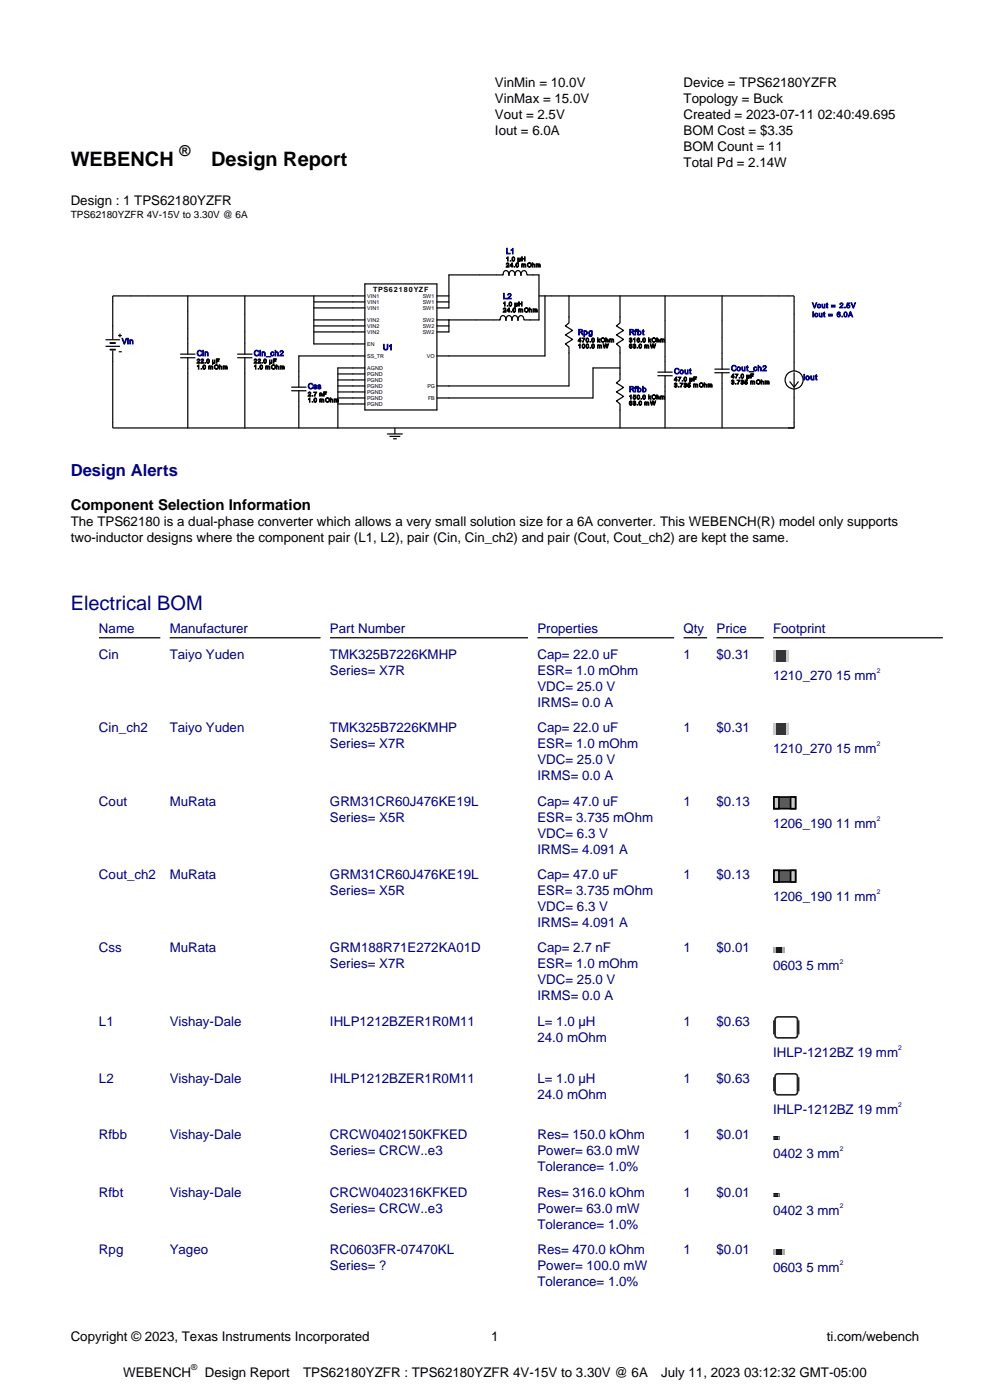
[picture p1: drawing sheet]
<svg xmlns="http://www.w3.org/2000/svg" width="210mm" height="297mm" viewBox="0 0 210 297" stroke-linecap="round" stroke-linejoin="round" font-family="sans-serif">
<defs><g id="words">
<g font-size="4.2">
<text x="15" y="35.3">WEBENCH</text>
<text x="44.8" y="35.3">Design Report</text>
</g>
<text font-size="4.2" fill="#000080" x="15" y="129.3">Electrical BOM</text>
<text font-size="3.5" fill="#008" x="15" y="101">Design Alerts</text>
<g font-size="3.2">
<text x="38" y="33">®</text>
<text x="15" y="108.1">Component Selection Information</text>
</g>
<g font-size="2.8">
<text x="105" y="18.4">VinMin = 10.0V</text>
<text x="105" y="21.8">VinMax = 15.0V</text>
<text x="145" y="18.4">Device = TPS62180YZFR</text>
<text x="145" y="21.8">Topology = Buck</text>
<text x="105" y="25.2">Vout = 2.5V</text>
<text x="105" y="28.6">Iout = 6.0A</text>
<text x="145" y="25.2">Created = 2023-07-11 02:40:49.695</text>
<text x="145" y="28.6">BOM Cost = $3.35</text>
<text x="145" y="32">BOM Count = 11</text>
<text x="145" y="35.3">Total Pd = 2.14W</text>
<text x="15" y="43.4">Design : 1 TPS62180YZFR</text>
<text x="15" y="111.6">The TPS62180 is a dual-phase converter which allows a very small solution size for a 6A converter. This WEBENCH(R) model only supports</text>
<text x="15" y="115">two-inductor designs where the component pair (L1, L2), pair (Cin, Cin_ch2) and pair (Cout, Cout_ch2) are kept the same.</text>
<text x="15" y="284.4">Copyright © 2023, Texas Instruments Incorporated</text>
<text x="104.2" y="284.4">1</text>
<text x="175.4" y="284.4">ti.com/webench</text>
<text x="26.1" y="292">WEBENCH</text>
<text x="43.4" y="292">Design Report</text>
<text x="64.3" y="292">TPS62180YZFR : TPS62180YZFR 4V-15V to 3.30V @ 6A</text>
<text x="140.3" y="292">July 11, 2023 03:12:32 GMT-05:00</text>
</g>
<g font-size="2.8" fill="#000080">
<text x="21" y="134.2">Name</text>
<text x="36" y="134.2">Manufacturer</text>
<text x="70" y="134.2">Part Number</text>
<text x="114" y="134.2">Properties</text>
<text x="145" y="134.2">Qty</text>
<text x="152" y="134.2">Price</text>
<text x="164" y="134.2">Footprint</text>
<text x="21" y="139.8">Cin</text>
<text x="36" y="139.8">Taiyo Yuden</text>
<text x="70" y="139.8">TMK325B7226KMHP</text>
<text x="70" y="143.2">Series= X7R</text>
<text x="114" y="139.8">Cap= 22.0 uF</text>
<text x="114" y="143.2">ESR= 1.0 mOhm</text>
<text x="145" y="139.8">1</text>
<text x="152" y="139.8">$0.31</text>
<text x="114" y="146.6">VDC= 25.0 V</text>
<text x="164" y="144.2">1210_270 15 mm</text>
<text x="21" y="155.4">Cin_ch2</text>
<text x="36" y="155.4">Taiyo Yuden</text>
<text x="70" y="155.4">TMK325B7226KMHP</text>
<text x="114" y="150">IRMS= 0.0 A</text>
<text x="114" y="155.4">Cap= 22.0 uF</text>
<text x="145" y="155.4">1</text>
<text x="152" y="155.4">$0.31</text>
<text x="70" y="158.8">Series= X7R</text>
<text x="114" y="158.8">ESR= 1.0 mOhm</text>
<text x="164" y="159.7">1210_270 15 mm</text>
<text x="114" y="162.2">VDC= 25.0 V</text>
<text x="114" y="165.6">IRMS= 0.0 A</text>
<text x="21" y="170.9">Cout</text>
<text x="36" y="170.9">MuRata</text>
<text x="70" y="170.9">GRM31CR60J476KE19L</text>
<text x="114" y="170.9">Cap= 47.0 uF</text>
<text x="145" y="170.9">1</text>
<text x="152" y="170.9">$0.13</text>
<text x="70" y="174.3">Series= X5R</text>
<text x="114" y="174.3">ESR= 3.735 mOhm</text>
<text x="114" y="177.7">VDC= 6.3 V</text>
<text x="164" y="175.6">1206_190 11 mm</text>
<text x="114" y="181.1">IRMS= 4.091 A</text>
<text x="21" y="186.5">Cout_ch2</text>
<text x="36" y="186.5">MuRata</text>
<text x="70" y="186.5">GRM31CR60J476KE19L</text>
<text x="70" y="189.9">Series= X5R</text>
<text x="114" y="186.5">Cap= 47.0 uF</text>
<text x="114" y="189.9">ESR= 3.735 mOhm</text>
<text x="145" y="186.5">1</text>
<text x="152" y="186.5">$0.13</text>
<text x="164" y="191.1">1206_190 11 mm</text>
<text x="114" y="193.3">VDC= 6.3 V</text>
<text x="114" y="196.6">IRMS= 4.091 A</text>
<text x="21" y="202">Css</text>
<text x="36" y="202">MuRata</text>
<text x="70" y="202">GRM188R71E272KA01D</text>
<text x="114" y="202">Cap= 2.7 nF</text>
<text x="145" y="202">1</text>
<text x="152" y="202">$0.01</text>
<text x="70" y="205.4">Series= X7R</text>
<text x="114" y="205.4">ESR= 1.0 mOhm</text>
<text x="114" y="208.8">VDC= 25.0 V</text>
<text x="164" y="205.9">0603 5 mm</text>
<text x="114" y="212.2">IRMS= 0.0 A</text>
<text x="21" y="217.6">L1</text>
<text x="36" y="217.6">Vishay-Dale</text>
<text x="70" y="217.6">IHLP1212BZER1R0M11</text>
<text x="114" y="217.6">L= 1.0 µH</text>
<text x="114" y="221">24.0 mOhm</text>
<text x="145" y="217.6">1</text>
<text x="152" y="217.6">$0.63</text>
<text x="164" y="224.3">IHLP-1212BZ 19 mm</text>
<text x="21" y="229.7">L2</text>
<text x="36" y="229.7">Vishay-Dale</text>
<text x="70" y="229.7">IHLP1212BZER1R0M11</text>
<text x="114" y="229.7">L= 1.0 µH</text>
<text x="114" y="233">24.0 mOhm</text>
<text x="145" y="229.7">1</text>
<text x="152" y="229.7">$0.63</text>
<text x="164" y="236.3">IHLP-1212BZ 19 mm</text>
<text x="21" y="241.7">Rfbb</text>
<text x="36" y="241.7">Vishay-Dale</text>
<text x="70" y="241.7">CRCW0402150KFKED</text>
<text x="70" y="245.1">Series= CRCW..e3</text>
<text x="114" y="241.7">Res= 150.0 kOhm</text>
<text x="114" y="245.1">Power= 63.0 mW</text>
<text x="145" y="241.7">1</text>
<text x="152" y="241.7">$0.01</text>
<text x="164" y="245.6">0402 3 mm</text>
<text x="114" y="248.5">Tolerance= 1.0%</text>
<text x="21" y="253.9">Rfbt</text>
<text x="36" y="253.9">Vishay-Dale</text>
<text x="70" y="253.9">CRCW0402316KFKED</text>
<text x="70" y="257.3">Series= CRCW..e3</text>
<text x="114" y="253.9">Res= 316.0 kOhm</text>
<text x="114" y="257.3">Power= 63.0 mW</text>
<text x="145" y="253.9">1</text>
<text x="152" y="253.9">$0.01</text>
<text x="164" y="257.7">0402 3 mm</text>
<text x="114" y="260.7">Tolerance= 1.0%</text>
<text x="21" y="266.1">Rpg</text>
<text x="36" y="266.1">Yageo</text>
<text x="70" y="266.1">RC0603FR-07470KL</text>
<text x="70" y="269.4">Series= ?</text>
<text x="114" y="266.1">Res= 470.0 kOhm</text>
<text x="114" y="269.4">Power= 100.0 mW</text>
<text x="145" y="266.1">1</text>
<text x="152" y="266.1">$0.01</text>
<text x="164" y="269.9">0603 5 mm</text>
<text x="114" y="272.8">Tolerance= 1.0%</text>
</g>
<text font-size="2.1" x="15" y="46.2">TPS62180YZFR 4V-15V to 3.30V @ 6A</text>
<text font-size="1.8" x="40.6" y="290.6">®</text>
<g font-size="1.7" fill="#000080">
<text x="107.3" y="53.9">L1</text>
<text x="106.7" y="63.4">L2</text>
<text x="122.6" y="71.1">Rpg</text>
<text x="133.4" y="71.1">Rfbt</text>
<text x="25.8" y="73">Vin</text>
<text x="41.7" y="75.5">Cin</text>
<text x="53.8" y="75.5">Cin_ch2</text>
<text x="81.2" y="74.2">U1</text>
<text x="65.3" y="82.5">Css</text>
<text x="133.4" y="83.2">Rfbb</text>
<text x="143" y="79.3">Cout</text>
<text x="155.1" y="78.7">Cout_ch2</text>
<text x="170.4" y="80.6">Iout</text>
</g>
<text font-size="1.5" x="79.2" y="61.9">TPS62180YZF</text>
<g font-size="1.5" fill="#000080">
<text x="172.3" y="65.3">Vout = 2.5V</text>
<text x="172.3" y="67.2">Iout = 6.0A</text>
</g>
<g font-size="1.4" fill="#000080">
<text x="186" y="142.7">2</text>
<text x="186" y="158.2">2</text>
<text x="186" y="174.1">2</text>
<text x="186" y="189.7">2</text>
<text x="178.1" y="204.4">2</text>
<text x="190.5" y="222.8">2</text>
<text x="190.5" y="234.9">2</text>
<text x="178.1" y="244.1">2</text>
<text x="178.1" y="256.3">2</text>
<text x="178.1" y="268.4">2</text>
</g>
<g font-size="1.3">
<text x="107.3" y="55.4">1.0 µH</text>
<text x="107.3" y="56.7">24.0 mOhm</text>
<text x="106.7" y="64.9">1.0 µH</text>
<text x="106.7" y="66.2">24.0 mOhm</text>
<text x="41.7" y="77">22.0 µF</text>
<text x="53.8" y="77">22.0 µF</text>
<text x="122.6" y="72.6">470.0 kOhm</text>
<text x="122.6" y="73.9">100.0 mW</text>
<text x="133.4" y="72.6">316.0 kOhm</text>
<text x="133.4" y="73.9">63.0 mW</text>
<text x="41.7" y="78.3">1.0 mOhm</text>
<text x="53.8" y="78.3">1.0 mOhm</text>
<text x="143" y="80.9">47.0 µF</text>
<text x="143" y="82.1">3.735 mOhm</text>
<text x="155.1" y="80.2">47.0 µF</text>
<text x="155.1" y="81.5">3.735 mOhm</text>
<text x="65.3" y="84">2.7 nF</text>
<text x="65.3" y="85.3">1.0 mOhm</text>
<text x="133.4" y="84.7">150.0 kOhm</text>
<text x="133.4" y="86">63.0 mW</text>
</g>
<g font-size="1.1">
<text x="77.9" y="63.3">VIN1</text>
<text x="77.9" y="64.6">VIN1</text>
<text x="77.9" y="65.8">VIN1</text>
<text x="89.7" y="63.3">SW1</text>
<text x="89.7" y="64.6">SW1</text>
<text x="89.7" y="65.8">SW1</text>
<text x="77.9" y="68.4">VIN2</text>
<text x="77.9" y="69.7">VIN2</text>
<text x="77.9" y="70.9">VIN2</text>
<text x="89.7" y="68.4">SW2</text>
<text x="89.7" y="69.7">SW2</text>
<text x="89.7" y="70.9">SW2</text>
<text x="77.9" y="76">SS_TR</text>
<text x="77.9" y="73.5">EN</text>
<text x="90.5" y="76">VO</text>
<text x="77.9" y="79.8">PGND</text>
<text x="77.9" y="81.1">PGND</text>
<text x="77.9" y="82.4">PGND</text>
<text x="77.9" y="78.6">AGND</text>
<text x="77.9" y="83.7">PGND</text>
<text x="90.7" y="82.4">PG</text>
<text x="77.9" y="84.9">PGND</text>
<text x="77.9" y="86.2">PGND</text>
<text x="90.8" y="84.9">FB</text>
</g>
</g></defs>
<g fill="none" stroke="#000" stroke-width=".25">
<path d="M106.7 58.3a.68 .68 0 0 1 .6-.9 .68 .68 0 0 1 .7 .9v.1a.69 .69 0 0 1 .2-.8 .69 .69 0 0 1 .8 0l.2 .8a.69 .69 0 0 1 .3-.8 .69 .69 0 0 1 .8 0l.2 .8a.69 .69 0 0 1 .3-.8 .69 .69 0 0 1 .8 0l.2 .7h2.5v9.6h-3.2a.65 .65 0 0 0-.5-.9 .65 .65 0 0 0-.7 .7v.3a.8 .8 0 0 0-.9-1l-.2 .2-.2 .8a.8 .8 0 0 0-.9-1l-.2 .2-.2 .8a.8 .8 0 0 0-.9-1l-.4 .8M106.7 58.3h-11.5v7h-2.5M22.4 72.1h3M22.4 73.5h3M23.3 72.7h1.3M23.3 72.8h1.3M23.3 74.2h1.3M23.3 74.1h1.3M23.9 74.4v16.4h144.5v-8.3M25.1 71.2h.7M25.2 74.6h.6M25.4 70.8v.8"/>
<path d="M38.3 75.1h3.1M38.3 75.9h3.1M39.8 62.8v12.3M39.8 75.9v14.9M50.4 75.1h3.1M50.4 75.9h3.1M51.9 75.9v14.9M51.9 62.8v12.3M66.6 67.9h10.8M66.6 64.1h10.8M66.6 65.3h10.8M66.6 69.1h10.8"/>
<path d="M66.6 62.8v10.2h10.8M66.6 70.4h10.8M71.7 79.3h5.7M77.4 75.5h-14v6.6M77.4 62.8h-53.5v9.1M77.4 60.2h15.3v26.8h-15.3zM77.4 78.1h-5.7v12.7M92.7 62.8h2.5M92.7 64.1h2.5M92.7 69.1h2.5M95.2 67.9v2.5h-2.5M106 67.9h-13.3"/>
<path d="M114.3 62.8h54.1v15.9M115.6 62.8v12.7h-22.9M120.7 62.8v5.7l-.8 .6 1.6 1-1.6 1 1.6 .9-1.6 1 .8 .6v8.3h-28M131.5 62.8v5.7l-.7 .6 1.5 1-1.5 1 1.5 .9-1.5 1 .7 .6v7l-.7 .6 1.5 1-1.5 1 1.5 .9-1.5 1 .7 .6v5.1M131.5 78.1h-5.7v6.3h-33.1M139.5 78.9h3.1M139.5 79.7h3.1M141.1 62.8v16.1M141.1 79.7v11.1M151.6 78.3h3.1M151.6 79.1h3.1M153.2 62.8v15.5"/>
<path d="M153.2 79.1v11.7M168.4 78.7a1.91 1.91 0 0 0-1.9 1.9 1.91 1.91 0 0 0 1.9 1.9M168.4 78.7a1.91 1.91 0 0 1 2 1.9 1.91 1.91 0 0 1-2 1.9M168.4 79.1v3M61.9 82.1h3M61.9 82.9h3M63.4 82.9v7.9M71.7 80.6h5.7M71.7 84.4h5.7M71.7 81.9h5.7M71.7 83.2h5.7M71.7 85.7h5.7"/>
<path d="M82.1 92.1h3.3M82.6 92.6h2.3M83.4 93.1h.7M83.8 90.8v1.3M167.6 81l.8 1.1M169.3 81l-.9 1.1"/>
</g>
<path d="M16 135.3h3" fill="none" stroke="#fff" stroke-width=".26"/>
<path d="M21 135.3h13M36 135.3h32M70 135.3h42M114 135.3h29M145 135.3h5M152 135.3h10M164 135.3h36" fill="none" stroke="#000" stroke-width=".26"/>
<path d="M164 137.8h3.2v2.5h-3.2z" fill="#cbcbcb"/>
<path d="M164.6 137.8h2v2.5h-2z" fill="#363636"/>
<path d="M164 153.4h3.2v2.5h-3.2z" fill="#cbcbcb"/>
<path d="M164.6 153.4h2v2.5h-2z" fill="#363636"/>
<path d="M164.2 169.1h4.6v2.5h-4.6z" fill="#5b5b5b"/>
<path d="M164.2 169.1h4.6v2.5h-4.6z" fill="none" stroke="#000" stroke-width=".35"/>
<path d="M164.2 169.1h1v2.5h-1z" fill="#c6c6c6"/>
<path d="M164.2 169.1h1v2.5h-1z" fill="none" stroke="#000" stroke-width=".35"/>
<path d="M167.7 169.1h1.1v2.5h-1.1z" fill="#c6c6c6"/>
<path d="M167.7 169.1h1.1v2.5h-1.1z" fill="none" stroke="#000" stroke-width=".35"/>
<path d="M164.2 184.6h4.6v2.5h-4.6z" fill="#5b5b5b"/>
<path d="M164.2 184.6h4.6v2.5h-4.6z" fill="none" stroke="#000" stroke-width=".35"/>
<path d="M164.2 184.6h1v2.5h-1z" fill="#c6c6c6"/>
<path d="M164.2 184.6h1v2.5h-1z" fill="none" stroke="#000" stroke-width=".35"/>
<path d="M167.7 184.6h1.1v2.5h-1.1z" fill="#c6c6c6"/>
<path d="M167.7 184.6h1.1v2.5h-1.1z" fill="none" stroke="#000" stroke-width=".35"/>
<path d="M164 200.9h2.4v1.2h-2.4z" fill="#b3b3b3"/>
<path d="M164.6 200.9h1.2v1.2h-1.2z" fill="#1a1a1a"/>
<path d="M164.2 216.6h5.2v2.7h-5.2z" fill="#fff"/>
<path d="M164.2 216.6h5.2v2.7h-5.2z" fill="none" stroke="#231f20" stroke-width=".35"/>
<path d="M164.6 215.9l.4-.2h3.6a.58 .58 0 0 1 .6 .6v3.3a.58 .58 0 0 1-.6 .6h-3.6a.58 .58 0 0 1-.6-.6v-3.3z" fill="#fff"/>
<path d="M164.6 215.9l.4-.2h3.6a.58 .58 0 0 1 .6 .6v3.3a.58 .58 0 0 1-.6 .6h-3.6a.58 .58 0 0 1-.6-.6v-3.3z" fill="none" stroke="#231f20" stroke-width=".35"/>
<path d="M164.2 228.7h5.2v2.6h-5.2z" fill="#fff"/>
<path d="M164.2 228.7h5.2v2.6h-5.2z" fill="none" stroke="#231f20" stroke-width=".35"/>
<path d="M164.6 228l.4-.2h3.6a.58 .58 0 0 1 .6 .6v3.3a.58 .58 0 0 1-.6 .6h-3.6a.58 .58 0 0 1-.6-.6v-3.3z" fill="#fff"/>
<path d="M164.6 228l.4-.2h3.6a.58 .58 0 0 1 .6 .6v3.3a.58 .58 0 0 1-.6 .6h-3.6a.58 .58 0 0 1-.6-.6v-3.3z" fill="none" stroke="#231f20" stroke-width=".35"/>
<path d="M164 241h1.4v.7h-1.4z" fill="#cbcbcb"/>
<path d="M164.4 241h.7v.7h-.7z" fill="#363636"/>
<g fill="#000">
<path d="M164.4 241.1h.6v.5h-.6zM164.4 241v.7h.7v-.7z"/>
<path d="M164.1 241.1h1.2v.5h-1.2zM164 241v.7h1.4v-.7z"/>
</g>
<path d="M164 253.2h1.4v.7h-1.4z" fill="#cbcbcb"/>
<path d="M164.4 253.2h.7v.7h-.7z" fill="#363636"/>
<g fill="#000">
<path d="M164.4 253.3h.6v.5h-.6zM164.4 253.2v.7h.7v-.7z"/>
<path d="M164.1 253.3h1.2v.5h-1.2zM164 253.2v.7h1.4v-.7z"/>
</g>
<path d="M164 264.9h2.4v1.2h-2.4z" fill="#b3b3b3"/>
<path d="M164.6 264.9h1.2v1.2h-1.2z" fill="#1a1a1a"/>
<use href="#words"/>
</svg>
